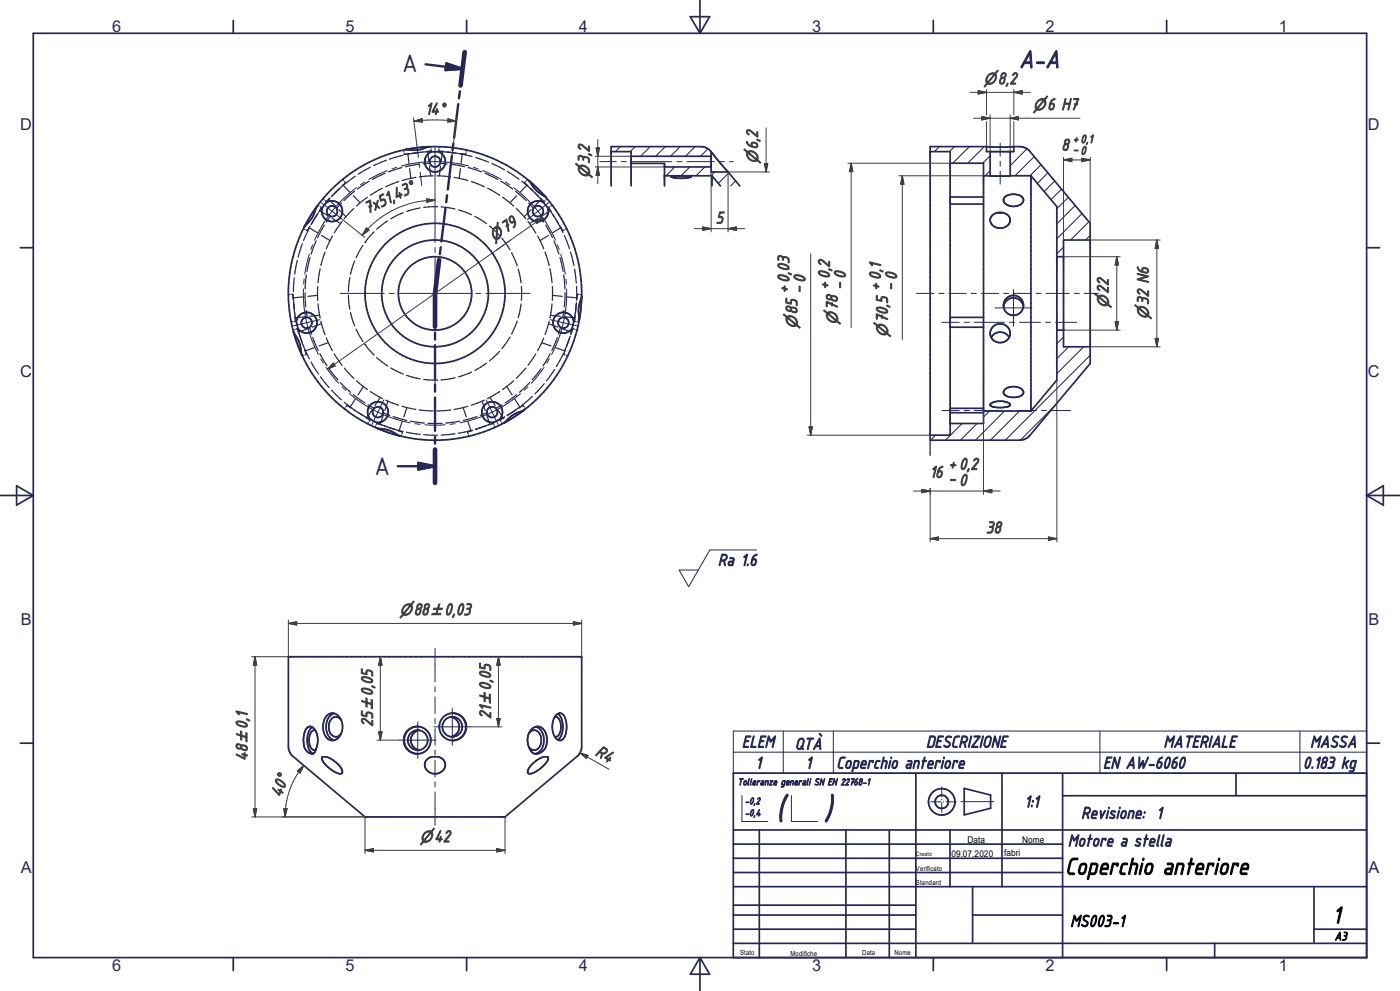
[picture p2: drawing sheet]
<svg xmlns="http://www.w3.org/2000/svg" width="420mm" height="297mm" viewBox="0 0 420 297" stroke-linecap="round" stroke-linejoin="round" font-family="sans-serif">
<defs><g id="words">
<g font-size="10.7" fill="#262659">
<text x="232.7" y="245.7">(</text>
<text x="247" y="245.7">)</text>
</g>
<g font-size="8.1" fill="#262659">
<text x="120.6" y="21.6">A</text>
<text x="112.3" y="142.4">A</text>
</g>
<text font-size="8" fill="#262659" x="305.7" y="20.4">A-A</text>
<g font-size="7.7">
<text x="319.5" y="262.1">Coperchio anteriore</text>
<text x="399.7" y="276.7">1</text>
</g>
<g font-size="5.4" fill="#3f3f3f">
<text x="127.5" y="34.3">14°</text>
<text x="318.3" y="45.1">8</text>
<text x="110.2" y="64.2" transform="rotate(-26 110.2 64.2)">7x51,43°</text>
<text x="214.7" y="67">5</text>
<text x="236.6" y="88" transform="rotate(-90 236.6 88)">+0,03</text>
<text x="240.9" y="88" transform="rotate(-90 240.9 88)">-0</text>
<text x="248.7" y="86.8" transform="rotate(-90 248.7 86.8)">+0,2</text>
<text x="253.1" y="86.8" transform="rotate(-90 253.1 86.8)">-0</text>
<text x="264.1" y="87.2" transform="rotate(-90 264.1 87.2)">+0,1</text>
<text x="268.4" y="87.2" transform="rotate(-90 268.4 87.2)">-0</text>
<text x="278.9" y="143.2">16</text>
<text x="284.5" y="140.6">+ 0,2</text>
<text x="284.5" y="144.9">- 0</text>
<text x="295.7" y="159.8">38</text>
<text x="147.3" y="215.6" transform="rotate(-90 147.3 215.6)">21</text>
<text x="111.8" y="217.9" transform="rotate(-90 111.8 217.9)">25</text>
<text x="178.3" y="226.2" transform="rotate(29 178.3 226.2)">R4</text>
<text x="74.3" y="228.1" transform="rotate(-90 74.3 228.1)">48</text>
<text x="84.3" y="239.2" transform="rotate(-70 84.3 239.2)">40°</text>
</g>
<g font-size="5.4" fill="#262659">
<text x="215.3" y="169.5">Ra 1.6</text>
<text x="222.5" y="224">ELEM</text>
<text x="238.4" y="224.7">QTÀ</text>
<text x="277.8" y="224">DESCRIZIONE</text>
<text x="349" y="224">MATERIALE</text>
<text x="393" y="224">MASSA</text>
<text x="226.7" y="230.3">1</text>
<text x="241.6" y="230.3">1</text>
<text x="250.9" y="230.3">Coperchio anteriore</text>
<text x="330.9" y="230.3">EN AW-6060</text>
<text x="390.9" y="230.3">0.183 kg</text>
<text x="307.3" y="242">1:1</text>
<text x="324.3" y="245.4">Revisione: 1</text>
<text x="320.3" y="253.7">Motore a stella</text>
</g>
<text font-size="5.4" x="321.1" y="277.7">MS003-1</text>
<g font-size="4.9" fill="#262659">
<text x="33.6" y="9.6">6</text>
<text x="103.6" y="9.6">5</text>
<text x="173.7" y="9.6">4</text>
<text x="243.6" y="9.6">3</text>
<text x="313.6" y="9.6">2</text>
<text x="383.6" y="9.6">1</text>
<text x="6.1" y="38.9">D</text>
<text x="410.3" y="38.9">D</text>
<text x="6.1" y="113.1">C</text>
<text x="410.3" y="113.1">C</text>
<text x="6.2" y="187.4">B</text>
<text x="410.5" y="187.4">B</text>
<text x="6.2" y="261.6">A</text>
<text x="410.5" y="261.6">A</text>
<text x="33.6" y="290.9">6</text>
<text x="103.6" y="290.9">5</text>
<text x="173.7" y="290.9">4</text>
<text x="243.6" y="290.9">3</text>
<text x="313.6" y="290.9">2</text>
<text x="383.6" y="290.9">1</text>
</g>
<g font-size="4.8" fill="#3f3f3f">
<text x="295.1" y="25.2">n8,2</text>
<text x="309.9" y="33">n6 H7</text>
<text x="176.9" y="53.4" transform="rotate(-90 176.9 53.4)">n3,2</text>
<text x="227.4" y="49.1" transform="rotate(-90 227.4 49.1)">n6,2</text>
<text x="148.2" y="72.5" transform="rotate(-35 148.2 72.5)">n79</text>
<text x="332.6" y="92.3" transform="rotate(-90 332.6 92.3)">n22</text>
<text x="344.6" y="95.7" transform="rotate(-90 344.6 95.7)">n32 N6</text>
<text x="239.2" y="98.5" transform="rotate(-90 239.2 98.5)">n85</text>
<text x="251.3" y="97.3" transform="rotate(-90 251.3 97.3)">n78</text>
<text x="266.3" y="101" transform="rotate(-90 266.3 101)">n70,5</text>
<text x="119.8" y="184.4">n88`0,03</text>
<text x="111.8" y="212.5" transform="rotate(-90 111.8 212.5)">`0,05</text>
<text x="147.3" y="210.8" transform="rotate(-90 147.3 210.8)">`0,05</text>
<text x="74.3" y="222.4" transform="rotate(-90 74.3 222.4)">`0,1</text>
<text x="125.9" y="252.4">n42</text>
</g>
<g font-size="3.8" fill="#3f3f3f">
<text x="321.9" y="45.8">-0</text>
<text x="321.9" y="42.8">+0,1</text>
</g>
<text font-size="3.8" x="400.3" y="281.8">A3</text>
<g font-size="3.1" fill="#262659">
<text x="221.2" y="235.3">Tolleranze generali SN EN 22768-1</text>
<text x="223.4" y="241">-0,2</text>
<text x="223.4" y="244.6">-0,4</text>
</g>
<g font-size="2.8">
<text x="285.4" y="256.7">09.07.2020</text>
<text x="290.2" y="252.7">Data</text>
<text x="301.2" y="256.7">fabri</text>
<text x="306.6" y="252.7">Nome</text>
</g>
<g font-size="2.1">
<text x="274.8" y="260.9">Verificato</text>
<text x="274.8" y="265.1">Standard</text>
<text x="222" y="286.2">Stato</text>
<text x="237.1" y="286.6">Modifiche</text>
<text x="258.7" y="286.3">Data</text>
<text x="268.3" y="286.2">Nome</text>
</g>
<text font-size="1.8" x="274.8" y="256.7">Creato</text>
</g></defs>
<g fill="none" stroke="#1e1e47" stroke-width=".3">
<path d="M186.1 43.9l-1.5 1.5M190.6 43.9l-1.5 1.5M195.1 43.9l-2.9 2.9M199.6 43.9l-2.9 2.9M202.4 50l-2.6 2.7M204.1 43.9l-3 2.9M206.9 50l-2.6 2.7M208.5 43.9l-2.9 2.9M211.4 50l-2.6 2.7M212.4 44.6l-2.3 2.2M214.4 51.5l-1.1 1.2M218.6 51.8l-3.1 3.2"/>
<path d="M220.7 54.3l-1.5 1.4M281.8 43.9l-1.5 1.5M286.3 43.9l-1.5 1.5M290.8 43.9l-5 5M295.3 43.9l-5 5M297 51.2l-1.5 1.5M297 46.7l-2.2 2.2M304.3 43.9l-.2 .2M308.1 44.6l-5.1 5.1M310.3 46.9l-5.8 5.8M312.3 49.4l-3.3 3.3M314.3 51.8l-3.1 3.2"/>
<path d="M316.4 54.3l-3.2 3.1M318.4 56.7l-3.1 3.1M320.5 59.1l-3.5 3.5M319 74.1l-2 2M322.6 61.6l-5.6 5.5M324.6 64l-7.6 7.6M326.6 66.5l-5.4 5.4M327 70.6l-1.3 1.3M319 101l-2 2M320.6 103.9l-3.6 3.6M325.1 103.9l-8.1 8.1M327 106.5l-25.4 25.4"/>
<path d="M280.6 130.4l-1.5 1.5M288.6 126.9l-5 5M293.1 126.9l-5 5M296.9 123.2l-1.9 1.8M301.3 123.2l-8.7 8.7M305.8 123.2l-8.7 8.7M316.4 121.6l-10.3 10.3"/>
</g>
<g fill="none" stroke="#262659" stroke-width=".36">
<path d="M96.9 59.5l.3 .3M98.6 59.7l2.1 2.1M98.8 59.7l-2.7 3.3M99 59.3l-1.2 1.2-.3-.4M99.6 58.8l-.1 .1M101.9 56.5l-2.3 2.3M101.9 56.4l-2.3 2.3M102.5 56l-.6 .5M102.8 53.8l.3 .3M102.9 55.5l2.1 2.1M103.4 54.4l.3 .3M103.7 54.7l-1.2 1.2"/>
<path d="M103.7 54.7h.1M106 58.7l2.1 2.1M106.4 57.3l-3.2 2.8M106.6 52.8l-3.3 2.5M110.2 59.1l-3.3 2.6M110.8 54.3l-3.6 2.4M111.1 50.1l-3.6 2.1M114.7 56.4l-3.6 2.1M115.5 51.9l-3.8 1.9M115.9 48l-3.9 1.7M119.6 54.4l-3.9 1.6M120.6 50.2l-4.1 1.3"/>
<path d="M120.9 46.5l-4 1.2M124.7 53.2l-4.1 .9M124.7 53.2h.1M125.8 49.2l-4.2 .8M126.1 45.7l-4.2 .6M129 49l-2.1 .1M130 52.7l-4.2 .3M131 52.7l4.2 .3M131.3 45.4l-4.2 .2M132 49l2.1 .1M132.3 45.5l4.2 .4M135.2 49.2l4.2 .8"/>
<path d="M136.3 53.2h.1M136.3 53.2l4.1 .9M137.5 46l4.1 .9M140.4 50.2l4.1 1.3M141.4 54.4l3.9 1.6M142.6 47.2l4 1.4M145.5 51.9l3.8 1.9M146.3 56.4l3.6 2.1M147.5 49l3.8 1.9M150.2 54.3l3.6 2.4M150.8 59.1l3.3 2.6M151.3 50.9h.1"/>
<path d="M152.2 51.4l3.5 2.3M154.6 57.3l3.2 2.8M155 58.7l-2 2.1M156.5 54.3l2.6 2.2M157.3 54.7h.1M157.4 54.7l1.1 1.2M157.6 54.4l-.3 .3M158.1 55.5l-2 2.1M158.2 53.8l-.3 .3M159.1 56.4l2.3 2.3M159.1 56.5l.6 .6M160.5 57.8l.9 1"/>
<path d="M161.4 58.8l1.9 2.1M162 59.3l1.2 1.1M162.4 59.7l-2.1 2.1M164.1 59.5l-.3 .3M89.2 78.1l-.8 4.1M90.7 73.1l-1.3 4M91 68.5l.4 .2M91.8 68.9l.4 .3M92.2 69.1v.1M92.7 68.2l2.5 1.6M92.8 68.3l-1.7 3.8M93 67.8l-.8 1.3"/>
<path d="M93 77.2l-.9 4.2M94.8 72.2l-1.5 4M95.1 64.3l-1.7 2.8M95.3 61.5l.4 .2M95.5 63.8l-2.2 3.6M95.9 63.1l2.5 1.6M96.1 62l.3 .2M96.4 62.2l-.8 1.4M96.4 62.2h.1M96.5 70.6l2.5 1.5M97.3 67.5l-2 3.7M97.5 75.5l-1.2 4.1"/>
<path d="M99.1 64.8l-1.2 1.8M99.6 65.4l2.6 1.6M99.7 70.8l-1.8 3.8M101.7 62.8l2.1 2.1M102.4 60.9l-1.4 1.6M102.6 66.4l-2.3 3.5M106.1 62.5l-2.8 3.1M154.9 62.5l2.8 3.1M158.4 66.4l2.4 3.5M158.6 60.9l1.4 1.6M159.3 62.8l-2.1 2.1M161.3 70.8l1.8 3.8"/>
<path d="M161.4 65.4l-2.5 1.6M161.9 64.8l1.2 1.8M163.2 60.4v.1M163.5 60.1l-.3 .4M163.5 75.5l1.2 4.1M163.7 67.5l2 3.7M163.9 61.7l2.4 3.4M164.5 70.6l-2.5 1.5M164.9 62l-.3 .2 .8 1.4M165.2 63.1l-2.6 1.6M165.7 61.5l-.4 .2M165.9 64.3l1.7 2.8"/>
<path d="M166.2 72.2l1.5 4M166.3 65.1h.1M166.9 66l2 3.7M168 67.8l.8 1.3 .4-.2M168 77.2l.9 4.2M168.3 68.2l-2.5 1.6M169.3 70.6l1.5 4M170 68.5l-.4 .2M171.1 75.5l1.1 4.1M86.9 88.3h-.4M87.8 96.4l-.5 .1M87.8 88.2l.2 1.6"/>
<path d="M87.8 88.2h.1M87.8 88.2h-.4M88 88.4l.3 4.2M88.1 90.6l.3 3.3M88.3 83.2l-.3 4.2M88.3 98.8l-.4 .2M88.4 93.7l.8 4.1M88.5 94.7l.1 1.6-.4 .1M88.7 98.7l.4-.2 .4 1M89.4 98.8l1.3 4M89.5 99.5l.2 .6M90.9 89l-3 .3"/>
<path d="M91.5 94.9l-3 .4M91.5 87.7l.2 4.3M91.8 93l.4 2.1M91.9 82.4l-.4 4.2M92.3 98.6l-2.8 .9M92.8 98.1l.7 2M95.2 88.5l-2.9 .3M95.3 85.8v4.2M95.4 91.1l.6 4.2M95.9 94.5l-3 .3M96 80.6l-.6 4.2M96.3 96.3l1.2 4"/>
<path d="M96.4 97l-2.7 1M155.1 96.2l-1.6 3.8M156.3 91.1l-.8 4.1M156.5 87.9l-.1 2.1M164.6 97l2.7 1M164.7 96.3l-1.2 4M165 80.6l.6 4.2M165.1 94.5l3 .3M165.6 91.1l-.6 4.2M165.7 85.8v4.2M165.8 88.5l2.9 .3M168.2 98.1l-.7 2"/>
<path d="M168.7 98.6l2.8 .9M169.1 82.4l.4 4.2M169.2 93l-.4 2.1M169.5 87.7l-.2 4.3M169.5 94.9l3 .4M170.2 89l2.9 .3M171.5 99.5l-.2 .6M172.2 96.3l-1.1 4M172.3 98.7l-.4-.2-.4 1M172.4 80.6l.5 4.2M172.5 94.7l-.1 1.6 .4 .1M172.7 98.8l.4 .2"/>
<path d="M172.7 92.8l-.1 1.1M172.7 92.7l-.3 2.5M172.9 91.1l-.2 1.6M172.9 90.6l-.2 2.2M172.9 85.8v4.2M173.2 88.2h.1M173.2 88.2l-.2 1.6M173.2 88.2h.4M173.2 96.4l.5 .1M174.1 88.3h.4M90 100.8l.7 2M90.7 102.8l.4 1.1"/>
<path d="M91.1 103.8l1.7 3.8M91.1 106.5l-.4 .2M91.4 104.7l.2 .6M91.6 105.3l.3 .9M91.9 106.2h.1M91.9 106.2l-.4 .2M93.3 108.5l2.2 3.6M93.8 101.1l1.7 4M94.3 104.2l-2.8 1M96 106l2.1 3.7M96.1 112.9l2.7 3.3M97.9 101.3l1.8 3.8"/>
<path d="M98.5 102.7l-2.8 1M98.7 110.5l2.7 3.4M99.5 116.9l3 3M100.3 106l2.3 3.5M102.1 114.7l3.1 2.9M103.3 110.3l2.8 3.1M106 118.3l3.5 2.5M106.6 119.6l-1.6 2.5M106.9 114.1l3.3 2.7M109 115.9l-1.6 2.4M109.5 103.2l2.7 3.2M111.1 117.4l3.6 2.1"/>
<path d="M113 107.1l3.3 2.6M114 119.1l-1.6 2.5M115.7 119.9l3.9 1.5M117.2 110.3l3.8 1.8M122 112.5l4.1 1M127.1 113.7l4.2 .2M132.4 113.9h.1M136.5 113.2l-4.1 .7M141.5 111.5l-4 1.5M145.3 119.9l-3.9 1.5M146 108.8l-3.6 2.2M147 119.1l1.6 2.5"/>
<path d="M149.9 105.3l-3.1 2.9M149.9 117.4l-3.6 2.1M152 115.9l1.6 2.4M153 101l-2.4 3.5M153.5 100v.1M154.1 114.1l-3.3 2.7M154.4 119.6l1.6 2.5M155 118.3l-3.5 2.5M157.7 110.3l-2.8 3.1M158.9 114.7l-3.1 2.9M159.7 118.8l-3.2 2.7M160.8 106l-2.4 3.5"/>
<path d="M162.3 110.5l-2.7 3.4M162.5 102.7l2.8 1M163.1 101.3l-1.8 3.8M163.3 115l-2.8 3.1M165 106l-2.1 3.7M166.3 110.8l-2.4 3.4M166.4 110.7l-.1 .1M166.7 104.2l2.8 1M167.2 101.1l-1.7 4M168.9 106.2l-2 3.7M169.1 106.2h.1M169.1 106.2l.4 .2"/>
<path d="M169.6 104.7l-.5 1.5M169.9 106.5l.4 .2M170.8 101.3l-1.5 3.9M171 100.8l-1.1 3.1M103.3 120.6l3.3 2.5M103.6 122.2l-.2 .4M104.1 121.5h.1M104.1 121.5l-.2 .3M104.1 121.5l1.4 .9M106.1 122.8l2.8 1.8M107.5 123.7l3.6 2M109.6 125l1.4 .9"/>
<path d="M110.4 121.3l1.8 1.1M110.5 126.6l-.2 .4M111 125.9h.1M111 125.9l-.3 .4M111.7 122.8l-1.6 2.5M112 126.2l3.9 1.6M112.7 127.7l-.1 .4M114 127.2l-1-.3-.1 .4M114 127.2l.5 .2M115 123.7l1.9 .8M115 124.4l-1 2.8M115.3 127.7l1.6 .5"/>
<path d="M116.4 120.2l-1 2.8M116.9 128.2l1.5 .5M116.9 128.2l4 1.1M117.9 124.8l4.1 1.2M119.2 129l1.5 .5M120.5 130.3l-.2 .4M120.6 121.8l4.1 .9M120.6 126.3l-.9 2.8M120.7 129.5h.1M120.8 129.5l-.2 .4M121.9 129.5l4.2 .7M122.1 122.2l-1 2.7"/>
<path d="M123.1 126.2l4.2 .6M124.7 122.7h.1M125.8 122.9l4.2 .3M127.1 130.3l4.2 .1M128.4 126.9h4.2M135.2 122.9l-4.2 .3M136.3 122.7h.1M136.5 130l-4.2 .4M137.9 126.2l-4.2 .6M138.9 122.2l1 2.7M140.4 126.3l.9 2.8M140.4 121.8l-4.1 .9"/>
<path d="M140.5 130.3l.2 .4M141.6 128.9l-4.1 .9M141.8 129l-1.5 .5 .1 .4M143.1 124.8l-4.1 1.2M144.6 120.2l1 2.8M145.5 127.7l-2.9 1M145.7 127.7h-.2M146 124.4l1 2.8M146 123.7l-1.9 .8M146.6 127.3l-1.1 .4M148.2 127.3l-.2-.4-1.5 .5M148.3 127.7l.1 .4"/>
<path d="M149.4 122.8l1.6 2.5M150.5 126.6l.2 .4M150.6 121.3l-1.8 1.1M151.3 125h.1M151.3 125l-3.8 1.9M151.4 125l-1.4 .9 .3 .4M154.9 122.8l-2.8 1.8M155.7 122.2l-3.5 2.3M156.9 121.5l-1.4 .9M156.9 121.5h.1M156.9 121.5l.2 .3M157.4 122.2l.2 .4"/>
</g>
<g fill="none" stroke="#262659" stroke-width=".51">
<path d="M121.5 44.9a43.2 43.2 0 0 0-26.7 17.6 10.1 10.1 0 0 1-3.4 5.4M128.8 44a44 44 0 0 1 30 10.3M158.8 54.3l.2 .2a10.8 10.8 0 0 0 4.7 4.6M158.8 54.3l4.9 4.8M163.7 59.1a43.9 43.9 0 0 1 10.1 36.8M91.2 68.1a43.9 43.9 0 0 0-3.1 31.6M91.3 68l-.1 .1M91.4 67.8l-.2 .3M95 62l-3.6 5.8M88.1 99.7l2.3 6.4M88.1 99.7l.1 .1a11.2 11.2 0 0 1 2.3 6.3M173.8 95.9a43.9 43.9 0 0 1-16.6 27"/>
<path d="M174.5 88.9l-.2 .6a10.8 10.8 0 0 0-.5 6.4M90.4 106.1a43.9 43.9 0 0 0 22.8 22.3M113.2 128.4l6.4 2.2M113.3 128.4h.3a10.2 10.2 0 0 1 6.1 2.2M151.1 126.8a43.7 43.7 0 0 1-31.5 3.8M157.2 122.9l-3.4 2.4-2.7 1.5M157.2 122.9l-.4 .2a10.9 10.9 0 0 0-5.6 3.6l-.1 .1"/>
<circle cx="130.5" cy="87.9" r="11"/>
<circle cx="130.5" cy="87.9" r="16"/>
<circle cx="130.5" cy="87.9" r="21"/>
</g>
<circle cx="109.5" cy="103.2" r=".18" fill="#262659"/>
<path d="M106.4 78.2l-1.2 4M108.9 73.5l-2.1 3.7M104.5 88.5l.5 4.2M105 83.2l-.5 4.2M105.2 93.7l1.2 4M106.8 98.7l2.1 3.6" fill="none" stroke="#262659" stroke-width=".36"/>
<circle cx="109.5" cy="72.6" r=".18" fill="#262659"/>
<g fill="none" stroke="#262659" stroke-width=".36">
<path d="M121.1 45l.1 .4M121.2 45.8l.1 .5M121.3 46.3h.1M122.4 46.1l.3 2.9M122.9 46.1l-1.6 .2M122.9 50.5l.3 2.9M126.9 45.5l-3.2 .5M128.3 45.4l.4 2.9M128.9 49.8l.3 2.9M129.2 43.9l.1 .5M129.3 44.8l.1 .5-1.6 .1M131.7 44.8l-.1 .5 1.6 .1"/>
<path d="M131.8 43.9l-.1 .5M132.2 49.8l-.4 2.9M132.7 45.4l-.3 2.9M134.1 45.5l3.2 .5M138.1 46.1l1.6 .2M138.1 50.5l-.3 2.9M138.7 46.1l-.4 2.9M139.7 46.3h.1M139.8 45.8v.5M139.9 45v.4M112.2 69.5l-2.7 3.1M116.3 66.2l-3.3 2.5"/>
<path d="M121 63.8l-3.8 1.8M126.1 62.3l-4.1 1.1M131.3 62l-4.2 .2M132.4 62h.1M132.4 62l4.1 .6M137.5 62.9l4 1.5M142.4 64.8l3.6 2.3M146.8 67.7l3.1 2.9M150.6 71.4l2.4 3.5M153.5 75.8l1.6 3.9M155.5 80.6l.8 4.2M156.4 85.8l.1 2.1"/>
</g>
<g fill="none" stroke="#262659" stroke-width=".51">
<path d="M210 0v10M10 10h400v277h-400zM70 6.1v3.9M140 6.1v3.9M207.1 5h5.8l-2.9 5zM280 6.1v3.9M350 6.1v3.9M121.7 44.8l-.2 .1M128.3 44a10.7 10.7 0 0 1-6.6 .8M128.3 44l-6.6 .8M128.7 44h-.4M128.8 44h-.5"/>
<path d="M183.3 45.4h6v10.3M189.3 46.8h24M189.3 49h10v6.7M199.3 52.7h14.3M199.3 50h14M201.3 52.9l.4 .2a11.8 11.8 0 0 0 4.8 .2l.8-.4M201.4 52.9l1.8-.2 4.1 .2M201.4 52.9h-.1M207.3 52.9h.1M213.3 45.5a3.9 3.9 0 0 0-3.1-1.6h-26.9v11.8M213.3 45.5v6h5.1M213.3 45.5l5.1 6"/>
<path d="M213.6 52.7l2.5 3M213.6 52.7v3M218.4 51.5h.1M218.4 51.5l3.5 4.2M279 43.9h17.1l2.8 .2 7-.2a3.9 3.9 0 0 1 3 1.5l18.1 21.5v42l-18.1 21.6a4.1 4.1 0 0 1-3 1.4h-26.9zM279 45.4h6v85h-6M285 48.9h10v78h-10M285 59.1h10M295 52.7h14.3M295.9 43.9v1.5h8.2v-1.5M297 45.4v7.3M301.5 59a4 4 0 0 1 5.5 .6 2.52 2.52 0 0 1-3.2 2.2 2.33 2.33 0 0 1-2.7-2.2z"/>
<path d="M303 45.4v7.3M309.3 52.7l7.7 9.2v52l-7.7 9.3M309.3 52.7v70.5M6.1 74.2h3.9M285 61.2h10M297.7 64.5a3.4 3.4 0 0 1 5.3 1v.2a2.24 2.24 0 0 1-1 2.1 2.99 2.99 0 0 1-4.9-2.1zM299.4 63.7h1.2M317 76.9h2M327 71.9h-8v32h8M410 74.2h3.9M89.7 94.6a3.1 3.1 0 0 1 4.6 0 3.1 3.1 0 0 1-.4 4.6 3.1 3.1 0 0 1-4.5-.9l-.5-1.9 .2-.9zM285 95.1h10"/>
<path d="M285 98.1h10M297.7 98.1a2.95 2.95 0 0 1 4.3-.5 2.95 2.95 0 0 1 .2 4.3 2.95 2.95 0 0 1-4.3 0 2.71 2.71 0 0 1-.2-3.8zM301.1 91.9a2.99 2.99 0 0 1 2.9-2.6 2.99 2.99 0 0 1 3 2.6M317 98.9h2M297.3 101.1a3.1 3.1 0 0 1 5.4 0M301.4 116.8a3.8 3.8 0 0 1 5.6 .6 2.29 2.29 0 0 1-2.7 1.7l-2.4-.4a1.12 1.12 0 0 1-.5-1.9zM285 123.7h10M285 122.4h10M295 123.2h14.3M297.3 120.9l.8-.4 1.4-.3 1.9 .2 1.4 .5a.62 .62 0 0 1 .1 .8 .62 .62 0 0 1-.7 .2l-2.7 .3-2.1-.5a.44 .44 0 0 1-.4-.3 .44 .44 0 0 1 .3-.5zM0 148.5h10M5 145.6l5 2.9-5 2.9z"/>
<path d="M410 148.5h10M410 148.5l5-2.9v5.8zM86.5 196.8h88v26.9a4.1 4.1 0 0 1-1.4 3l-21.6 18.1h-42l-21.6-18.1a4.1 4.1 0 0 1-1.4-3zM93.7 217.9a5.8 5.8 0 0 0 0 7.9l.3 .1M93.7 217.9a1.78 1.78 0 0 0-2.4 1.8 6.6 6.6 0 0 0 .7 5.4l1.2 .8h.8M93.7 217.9l.9 1M94.6 218.9a1.7 1.7 0 0 0-1.8 1.9 3.7 3.7 0 0 0 1.3 4l.6-.1M94.6 218.9l.2 .4a6.7 6.7 0 0 1 0 5.3l-.4 .9-.4 .4M97.9 214.7a2.59 2.59 0 0 1 2.6-.8 2.59 2.59 0 0 1 1.9 2 4.4 4.4 0 0 1-2.4 6 3.3 3.3 0 0 1-3.1-3.7v-.4a5.2 5.2 0 0 1 1-3.1zM100.2 213.8a4.6 4.6 0 0 0 0 8.1M102.4 215.9a1.95 1.95 0 0 0-2.2-1 1.95 1.95 0 0 0-1.5 1.9 2.97 2.97 0 0 0 2.1 4l.9-.3 .7-.7M125.2 217.7a4.1 4.1 0 0 0-3.9 3.4 4.1 4.1 0 0 0 2.5 4.6"/>
<path d="M125.8 218.9a3 3 0 0 0-2.5 2.9 3 3 0 0 0 2.5 3M135.3 214.9a3 3 0 0 1 2.5 2.9 3 3 0 0 1-2.5 3M135.8 213.7l.5 .1M136.2 213.7a4.1 4.1 0 0 0-4.4 4.1 4.1 4.1 0 0 0 4.4 4.1M136.2 213.7a4.1 4.1 0 0 1 3.7 4.1 4.1 4.1 0 0 1-3.7 4.1M136.3 213.8a4.1 4.1 0 0 1 3.5 4 4.1 4.1 0 0 1-3.5 4.1M158.6 219.9a2.64 2.64 0 0 1 2.7-2.2 2.64 2.64 0 0 1 2.6 2.4l.2 2.3a3.6 3.6 0 0 1-1.4 2.8l-1.4 .7h-.8M158.6 219.9a1.87 1.87 0 0 1 2-1 1.87 1.87 0 0 1 1.6 1.5 3.1 3.1 0 0 1-2 4.4l-.9-.3-.7-.7M158.6 219.9a5 5 0 0 0 1.7 6h.2M160.8 217.8a4.7 4.7 0 0 1 1.3 7.2l-.9 .7-.7 .2M166.4 214.9a1.74 1.74 0 0 1 1.8 1.9 3.6 3.6 0 0 1-1.3 4h-.5M166.9 214.2a1.5 1.5 0 0 1 1.7-.4 1.5 1.5 0 0 1 .9 1.4 6.4 6.4 0 0 1-.9 6.5 1.97 1.97 0 0 1-2.5-1.6 5.9 5.9 0 0 1 .8-5.9z"/>
<path d="M167.3 213.9a5.8 5.8 0 0 1 0 7.8M6.1 222.7h3.9M96.6 226.9l1.3-.1a9 9 0 0 1 4.4 3.4l.1 .2a.88 .88 0 0 1 .2 1.2 .88 .88 0 0 1-1.2 .2l-1.7-.8-2.1-1.8-1-1.4zM123.8 225.7a4.1 4.1 0 0 1-1.5-6.7 4.1 4.1 0 0 1 6.7 1.2 4.1 4.1 0 0 1-3.8 5.7M123.8 225.7l1.4 .2M123.8 225.7l1.5 .2M127.9 227.8l1.6-1h2a2.53 2.53 0 0 1 2.1 2.7 2.53 2.53 0 0 1-2.5 2.4 2.75 2.75 0 0 1-3-1 2.75 2.75 0 0 1-.2-3.1zM136.3 221.9h-.5M159.9 228.8l2.6-1.8 .6-.2h1.2l.1 .2a5.8 5.8 0 0 1-3.1 4l-.8 .4a1.42 1.42 0 0 1-2.2 0l.3-1zM274.8 231.7v55.3M289.3 236.3l7.9 2v3.9l-7.9 2zM300.6 231.7v34"/>
<path d="M318.8 238.5h91.2M318.8 231.7v55.3M370.8 231.7v6.8M410 222.7h3.9M410 231.7h-190v55.3M220 253h98.8M220 257.2h98.8M220 248.7h190M227.8 248.7v38.3M253.8 248.7v38.3M266.8 248.7v38.3M285 248.7v17"/>
<path d="M220 274.3h54.8M220 265.7h190M220 261.5h98.8M220 271.3h54.8M220 278.5h54.8M291.8 274.3h27M291.8 265.7v17M394.2 278.5h15.8M394.2 265.7v17M70 287v3.9M140 287v3.9M210 287v10"/>
<path d="M210 287l2.9 5h-5.8zM220 282.7h190M280 287v3.9M350 287v3.9M364.4 282.7v4.3"/>
<circle cx="130.5" cy="48.4" r="3.1"/>
<circle cx="130.5" cy="48.4" r="1.6"/>
<circle cx="99.6" cy="63.3" r="3.1"/>
<circle cx="99.6" cy="63.3" r="1.6"/>
<circle cx="161.4" cy="63.3" r="1.61"/>
<circle cx="161.4" cy="63.3" r="3.1"/>
<circle cx="92" cy="96.7" r="1.6"/>
<circle cx="169" cy="96.7" r="1.6"/>
<circle cx="169" cy="96.7" r="3.1"/>
<circle cx="304" cy="91.5" r="2.99"/>
<circle cx="113.4" cy="123.5" r="3.1"/>
<circle cx="113.4" cy="123.5" r="1.61"/>
<circle cx="147.6" cy="123.5" r="1.6"/>
<circle cx="147.6" cy="123.5" r="3.1"/>
<circle cx="135.7" cy="217.9" r="2.99"/>
<circle cx="125.3" cy="221.8" r="3"/>
<circle cx="282.5" cy="240.3" r="1.98"/>
<circle cx="282.5" cy="240.3" r="4"/>
</g>
<g fill="none" stroke="#262659" stroke-width=".3">
<path d="M106.9 56.2l-3.5 3-3.8 4.1M109.4 54.5l-1.2 .9M116.2 51.1l-5.5 2.7M119 50.1l-1.4 .5M120.4 49.7a39.9 39.9 0 0 1 20.2 0M125 43.3l.3 2.4M125.3 45.6l.2 1.6M125.7 48.7l.2 1.5M126.1 51.6l.4 4M130.5 44.3v8.2M130.5 59.4v13.3M135 51.6l-.5 4"/>
<path d="M135.3 48.7l-.1 1.5M135.7 45.6l-.2 1.6M136 43.3l-.3 2.4M142 50.1l1.4 .5M144.9 51.1l5.4 2.7M151.6 54.5l1.3 .9M154.1 56.2l3.5 3 3.8 4.1M179.9 48.4h5M186.4 48.4h1.5M189.4 48.4h12.2M203.1 48.4h1.5M206.1 48.4h8.2"/>
<path d="M215.8 48.4h1.5M218.8 48.4h1.1M300.1 42.9v3.9M300.1 48.3v1.5M300.1 51.3v3.9M92.8 76.2l-1.4 5.9M93.8 73.4l-.5 1.4M96.4 60.8l3.2 2.5M99.6 63.3l3.2 2.6M99.6 63.3l-2.4 3.3-2.8 5.4M130.5 74.2v1.5M130.5 77.2v21.5"/>
<path d="M161.4 63.3l-3.2 2.6M161.4 63.3l2.4 3.3 2.8 5.4M164.6 60.8l-3.2 2.5M167.2 73.4l.5 1.4M168.2 76.2l1.4 5.9M91 86.6a39.5 39.5 0 0 0 4.5 19.7M91.2 83.6l-.1 1.5M96 95.8l-8 1.8M102 87.9h13.3M116.8 87.9h1.5M119.8 87.9h21.4M142.7 87.9h1.5"/>
<path d="M145.7 87.9h13.3M165 95.8l8 1.8M169.8 83.6l.1 1.5M170 86.6a39.5 39.5 0 0 1-4.5 19.7M275 87.9h5.2M281.7 87.9h1.5M282.5 96.6h5.3M284.7 87.9h5.2M289.3 96.6h1.5M291.4 87.9h1.5M292.3 96.6h9M294.4 87.9h5.2"/>
<path d="M298.6 92.3h10.9M301.1 87.9h1.5M302.8 96.6h1.5M304 86.8v11M304.1 87.9h5.2M305.8 96.6h6.4M310.8 87.9h1.5M313.7 96.6h1.5M313.8 87.9h7M316.7 96.6h6.3M322.3 87.9h1.5M325.3 87.9h4.2"/>
<path d="M96.2 107.6l.8 1.3M97.8 110.1l3.8 4.8M102.6 116l1.1 1M104.9 118a39.7 39.7 0 0 0 18.1 8.7M115.1 119.8l-3.5 7.4M130.5 100.2v1.5M130.5 103.2v13.2M145.9 119.8l1.8 3.7M156.2 118l-3.7 2.7-4.8 2.8M158.4 116l-1.1 1M163.2 110.1l-3.8 4.8M164.8 107.6l-.8 1.3"/>
<path d="M124.5 127l1.5 .2M127.5 127.3h6.1M136.5 127l-1.5 .2M147.7 123.5l1.7 3.7M147.7 123.5l-5.3 2.1-4.4 1.1M282.5 123h5.3M289.3 123h1.5M292.3 123h8.4M302.2 123h1.6M305.3 123h5.6M312.4 123h1.5M315.4 123h5.8"/>
<path d="M227 164.8h-14l-6.4 11-2.9-5h5.8M130.5 194.3v10M125.3 216.3v11M130.2 217.8h11M130.5 205.8v1.5M130.5 208.8v5M130.5 215.3v1.5M130.5 218.3v5M135.7 212.3v11M220 219.1h190v12.6h-190zM235 219.1v12.6M250 219.1v12.6"/>
<path d="M330 219.1v12.6M390 219.1v12.6M119.8 221.8h11M130.5 224.8v1.5M130.5 227.8v5M130.5 234.3v1.5M130.5 237.3v10M220 225.4h190M222.6 238.5v7.7h7.8M237.4 238.4v7.8h7.8M282.5 235.8v3M282.5 239.6v.1"/>
<path d="M278.4 240.3h.1M279.2 240.3h3M282.5 240.5v3M282.5 244.2v.1M283 240.3h.1M283.8 240.3h3M288.3 240.3h9.9"/>
</g>
<g fill="none" stroke="#262659" stroke-width=".71">
<path d="M127.7 19.3l11.1 1.3M133.9 19l4.9 1.6-5.1 .4zM139.4 15.6l-1.3 10M137.5 31.2l-1.3 10M137.9 27.4l-.2 2.1M134.1 58.5l-.2 2.1M135.6 46.8l-1.3 10M136 43l-.2 2M131.7 77.9l-1.2 10v10M132.2 74.1l-.2 2.1M133.7 62.3l-1.3 10.1M130.5 99.7v2.1"/>
<path d="M130.5 103.5v10M130.5 115.3v2.1M130.5 119.1v10M119.3 139.7h11.2M125.5 138.7l5 1-5 1zM130.5 130.9v2.1M130.5 134.7v10"/>
</g>
<path d="M139.4 15.6l-1.3 10M131.7 77.9l-1.2 10v10M130.5 134.7v10" fill="none" stroke="#262659" stroke-width="1.4"/>
<g fill="#262659" stroke="#262659" stroke-width=".71">
<path d="M125.5 138.7l5 1-5 1z"/>
<path d="M133.9 19l4.9 1.6-5.1 .4z"/>
</g>
<g fill="none" stroke="#3f3f3f" stroke-width=".3">
<path d="M124.1 35.3l.9 8M124.2 36.3l5.5-.4 7.1 .4M124.2 36.3l2.4-.7 .1 1zM134.4 35.6l2.4 .7-2.5 .3zM137 35.3l-1 8M229.8 38.3v13.2M290.9 27.7h18.2M292 35.4h32M293.4 27.2l2.5 .5-2.5 .5zM294.5 34.9l2.5 .5-2.5 .5zM295.9 26.9v7.5M295.9 36.4v7.5"/>
<path d="M297 34.4v11M303 35.4l2.5-.5v1zM303 34.4v11M304.1 27.7l2.5-.5v1zM304.1 26.9v7.5M304.1 36.4v7.5M128 59.6l2.5 .4-2.5 .6zM130.5 60a28 28 0 0 0-21.8 10.5M130.5 52.5v6.9M178.5 46.8h10.8M178.5 50h20.8M178.8 44.3h1l-.5 2.5z"/>
<path d="M179.3 41.8v13.2M179.3 50l.5 2.5h-1zM213.3 51.5v18M229.3 49h1l-.5 2.5zM230.8 51.5h-12.4v18M254.4 48.9h30.6M255.3 48.9v49.2M255.3 48.9l.6 2.5h-1.1zM269.7 52.7h30.2M270.7 52.7v49.1M270.7 52.7l.5 2.5h-1zM300.2 52.7h2.8"/>
<path d="M319 47.9h8M319 47.9l2.5-.5v1zM319 47.1v24.8M324.5 47.4l2.5 .5-2.5 .5zM327 47.1v24.8h21M102.8 65.9l6.6 5.2M109.9 68.3l.8 .7-2 1.5zM153.2 72l-4.3 3M160.5 66.2l2.3-1-1.8 1.8zM162.8 65.2l-64.6 45.5M208.3 68.5h15.1M210.8 68l2.5 .5-2.5 .5z"/>
<path d="M218.4 68.5l2.5-.5v1zM243.2 76.1v54.3M319 76.9h17M335 76.9v22M335 76.9l.5 2.5h-1zM347 71.9v32M347 71.9l.5 2.5h-1zM319 98.9h17M334.5 96.4h1l-.5 2.5zM100 108.8l.5 .9-2.3 1zM317 113.9v9M327 103.9h21"/>
<path d="M346.5 101.4h1l-.5 2.5zM242.2 130.4h36.8v6.1M242.7 127.9h1l-.5 2.5zM295 123.2v25M317 123.1v39.3M274 147.2h26.1M276.5 146.7l2.5 .5-2.5 .5zM279 146.4v16M295 147.2l2.5-.5v1zM279 161.4h38M279 161.4l2.5-.5v1zM314.5 160.9l2.5 .5-2.5 .5z"/>
<path d="M76.5 196.8l.5 2.5h-1zM76.5 196.8v48M86.5 185.8v11h-11M86.5 186.8h88M86.5 186.8l2.5-.5v1zM114.1 196.8l.5 2.5h-1zM114.1 196.8v25M149.5 196.8v21M149.5 196.8l.5 2.5h-1zM172 186.3l2.5 .5-2.5 .5zM174.5 185.8v11M113.6 219.3h1l-.5 2.5z"/>
<path d="M141.2 217.8h9.3M149 215.3h1l-.5 2.5zM89.2 231.1l1.9-1.7-1.1 2.3zM91.1 229.4a24 24 0 0 0-5.6 15.4M113.1 221.8h6.7M174 225.6l8.7 5M174 225.6l2.4 .8-.5 .9zM75.5 244.8h34v11M76 242.3h1l-.5 2.5zM85.1 242.3l1 .1-.6 2.4zM109.5 254.8h42M109.5 254.8l2.5-.5v1z"/>
<path d="M149 254.3l2.5 .5-2.5 .5zM151.5 244.8v11"/>
</g>
<g fill="#3f3f3f" stroke="#3f3f3f" stroke-width=".3">
<path d="M124.2 36.3l2.4-.7 .1 1z"/>
<path d="M134.4 35.6l2.4 .7-2.5 .3z"/>
<path d="M293.4 27.2l2.5 .5-2.5 .5z"/>
<path d="M304.1 27.7l2.5-.5v1z"/>
<path d="M294.5 34.9l2.5 .5-2.5 .5z"/>
<path d="M303 35.4l2.5-.5v1z"/>
<path d="M346.5 101.4h1l-.5 2.5z"/>
<path d="M347 71.9l.5 2.5h-1z"/>
<path d="M319 47.9l2.5-.5v1z"/>
<path d="M324.5 47.4l2.5 .5-2.5 .5z"/>
<path d="M149 215.3h1l-.5 2.5z"/>
<path d="M149.5 196.8l.5 2.5h-1z"/>
<path d="M113.6 219.3h1l-.5 2.5z"/>
<path d="M114.1 196.8l.5 2.5h-1z"/>
<path d="M76.5 196.8l.5 2.5h-1z"/>
<path d="M76 242.3h1l-.5 2.5z"/>
<path d="M174 225.6l2.4 .8-.5 .9z"/>
<path d="M109.5 254.8l2.5-.5v1z"/>
<path d="M149 254.3l2.5 .5-2.5 .5z"/>
<path d="M86.5 186.8l2.5-.5v1z"/>
<path d="M172 186.3l2.5 .5-2.5 .5z"/>
<path d="M334.5 96.4h1l-.5 2.5z"/>
<path d="M335 76.9l.5 2.5h-1z"/>
<path d="M242.7 127.9h1l-.5 2.5z"/>
<path d="M270.7 52.7l.5 2.5h-1z"/>
<path d="M255.3 48.9l.6 2.5h-1.1z"/>
<path d="M276.5 146.7l2.5 .5-2.5 .5z"/>
<path d="M295 147.2l2.5-.5v1z"/>
<path d="M279 161.4l2.5-.5v1z"/>
<path d="M314.5 160.9l2.5 .5-2.5 .5z"/>
<path d="M85.1 242.3l1 .1-.6 2.4z"/>
<path d="M89.2 231.1l1.9-1.7-1.1 2.3z"/>
<path d="M178.8 44.3h1l-.5 2.5z"/>
<path d="M179.3 50l.5 2.5h-1z"/>
<path d="M229.3 49h1l-.5 2.5z"/>
<path d="M218.4 68.5l2.5-.5v1z"/>
<path d="M210.8 68l2.5 .5-2.5 .5z"/>
<path d="M160.5 66.2l2.3-1-1.8 1.8z"/>
<path d="M100 108.8l.5 .9-2.3 1z"/>
<path d="M109.9 68.3l.8 .7-2 1.5z"/>
<path d="M128 59.6l2.5 .4-2.5 .6z"/>
</g>
<use href="#words"/>
</svg>
